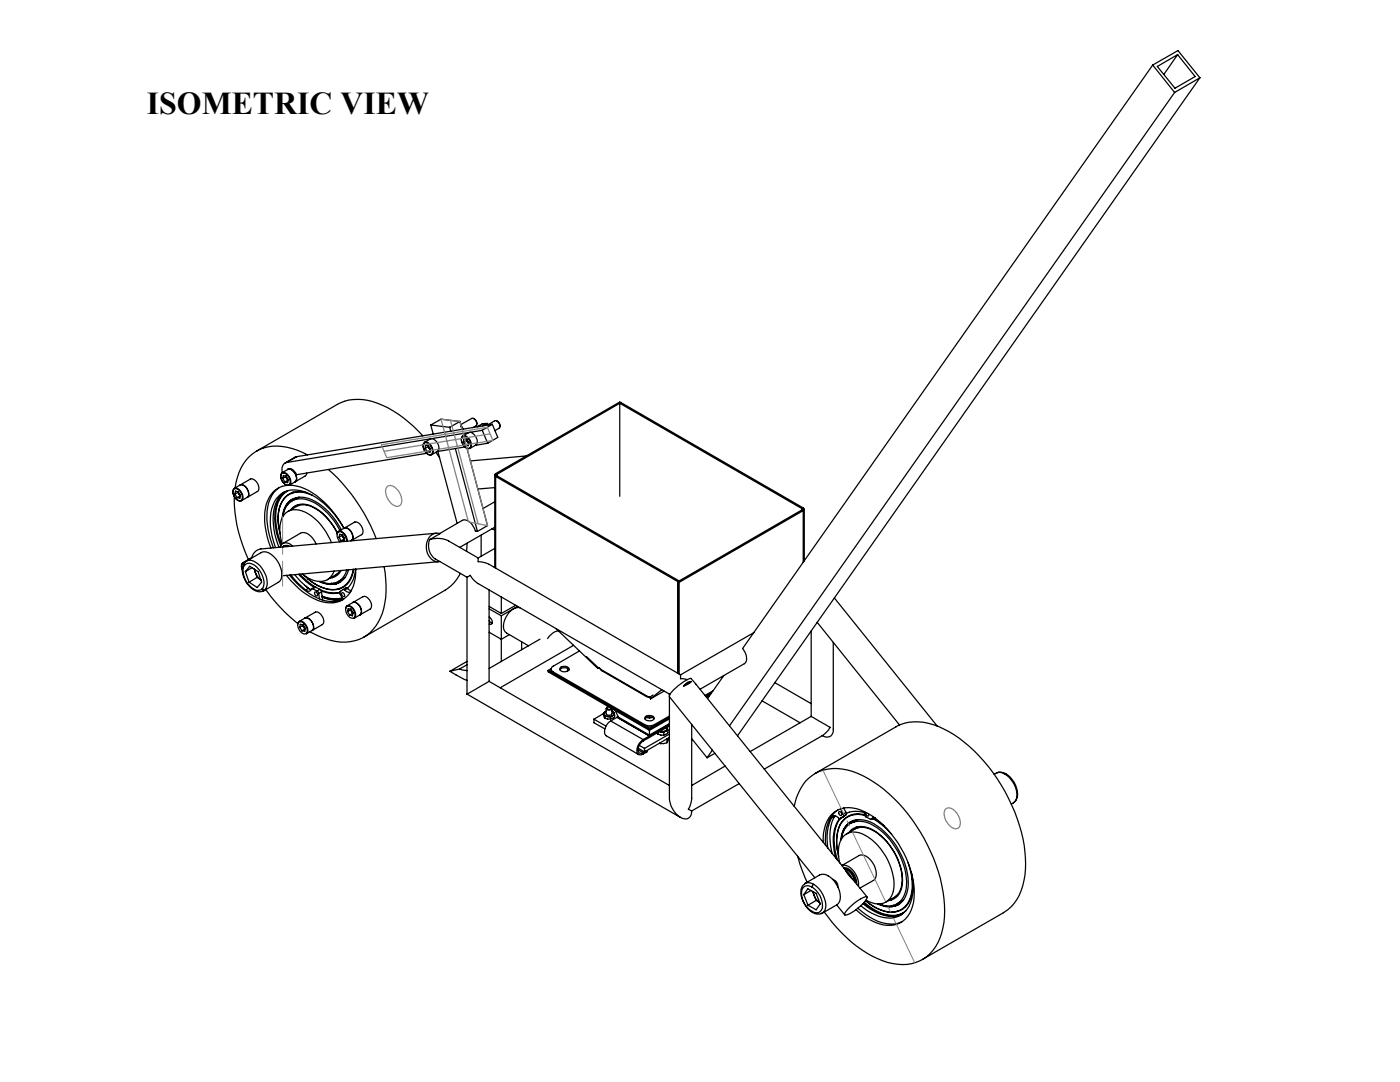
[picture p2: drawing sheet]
<svg xmlns="http://www.w3.org/2000/svg" width="279mm" height="216mm" viewBox="0 0 279 216" stroke-linecap="round" stroke-linejoin="round" font-family="sans-serif">
<defs><g id="words">
<text font-size="6.3" x="29.3" y="22.7">ISOMETRIC VIEW</text>
</g></defs>
<g fill="none" stroke="#000" stroke-width=".25">
<path d="M230 13l-81.8 116.4a2.3 2.3 0 0 1 .4 3l-8.9 5.1M230 13l4.4 5.5M230 13l5.1-2.9 4.4 5.4M231 13.3l4-2.4 3.5 4.4-4 2.3zM234.4 18.5l-88.8 126.3M235 10.9l-2.7 4M239.5 15.5l-5.1 3M239.5 15.5l-92.3 131.3M46.7 97.5a1.64 1.64 0 0 1 1.6 2.2 .91 .91 0 0 1-1.5-.4l-.3-.7a.9 .9 0 0 1 .2-1.1zM46.8 97.4a1.68 1.68 0 0 0 1.1 2.6l.3-.1M46.8 99.1a27.4 27.4 0 0 0 2.8 12.6M46.8 97.4a1.69 1.69 0 0 1 1.7 1.9l-.3 .6"/>
<path d="M46.9 98.6l.1-.6 .6 .1 .4 .7-.1 .6-.6-.1M46.9 98.6l.4 .7M47.5 98.2v-.1l.2 .5M47.5 98.2l-.6 .4M47.5 98.2l.2 .4M47.7 98.6l.3 .3M47.7 98.6l.2 .4M47.9 99l-.6 .3M47.9 99h.1M47.9 96.8a1.69 1.69 0 0 1 1.6 2.3l-.1 .1M47.9 96.8a1.67 1.67 0 0 1 1.5 2.4M47.9 96.8l2.1-1.2a1.7 1.7 0 0 1 1.5 2.3l-2.1 1.3"/>
<path d="M47.9 96.8l-1.1 .6M49.4 99.2l-1.2 .7M55.7 97.3a7 7 0 0 0-2.4 6.5l.2 2 1.1 3.5M56.1 94.6l.2-.2a1.57 1.57 0 0 1 1.5 2.2 .65 .65 0 0 1-.6 .3 .65 .65 0 0 1-.5-.5 1.76 1.76 0 0 1-.6-1.8zM56.3 94.3a1.64 1.64 0 0 0 1.4 2.5M56.3 94.3a1.7 1.7 0 0 1 1.6 2.4l-.2 .1M56.4 95.5l.2-.6 .5 .1 .4 .7-.1 .6-.6-.1M56.4 95.5l.4 .7M56.8 98.2a6.1 6.1 0 0 0-2.3 5.6l.4 2.8 .8 2.6M57 95.1l-.6 .4M57 95.1l.3 .4M57 95v.1"/>
<path d="M57.1 95l.2 .5M57.2 92.3a1.5 1.5 0 0 0-.9 2M57.3 95.5l.2 .3M57.3 98a5.7 5.7 0 0 0-2.3 5.5l.1 .9a14.4 14.4 0 0 0 1.1 4.3M57.3 96.8a5 5 0 0 0-4.3 4.6 14.9 14.9 0 0 0 1 8M57.5 93.7a1.6 1.6 0 0 1 1.7 1.7l-.3 .7M57.5 93.7v-.1a1.8 1.8 0 0 1 1.7 2l-.3 .5M57.5 93.7l-1.2 .6M57.5 95.8l-.7 .4M57.5 95.8h.1M57.5 97.9a5.1 5.1 0 0 0-2.6 4.8v1.8a14.7 14.7 0 0 0 1.1 4.4M57.7 96.8a10.2 10.2 0 0 1 7 3.4l2.2 2.4 1.8 2.8a16.1 16.1 0 0 0-8-7.3 4.6 4.6 0 0 0-6.5 3.4 12.8 12.8 0 0 0 .8 7.8"/>
<path d="M57.7 93.5l-.2 .2M58.3 99.6a4.2 4.2 0 0 0-1.9 3.4M58.5 98.2a5.1 5.1 0 0 1 2.6 .1M58.5 98.2a4.9 4.9 0 0 0-3 5l.2 2.3M58.5 98.3a5.5 5.5 0 0 1 3.8 .5M58.5 98.3a4.8 4.8 0 0 0-3 4.9l.1 1.8 .3 1.6M58.5 98.2v.1M58.9 96.1l-1.2 .7M58.9 99.7a3.9 3.9 0 0 0-2.5 3.4M58.9 99.7a6.4 6.4 0 0 1 5.9 2.1l1.9 2.1 1.2 2M59.2 91.1l-2.3 1.3M59.2 91.1l-2 1.2"/>
<path d="M59.6 99.2l-1.3 .7M59.8 99.2l-.9 .5M61.2 94.4l-.3 .6-2 1.1M61.3 90.8a11.6 11.6 0 0 0-8.7-1.4 8.6 8.6 0 0 0-5.5 6.9l-.2 1.1M65.5 93.7a35.8 35.8 0 0 1 9.6 13.8M84.4 87a22.1 22.1 0 0 0-11.1-7.1 8.8 8.8 0 0 0-6 .8l-16.1 9.3M84.7 88.4a1.45 1.45 0 0 1 1.6 1.5 .66 .66 0 0 1-.3 .8 .66 .66 0 0 1-.9-.3l-.6-.9a.87 .87 0 0 1 .2-1.1zM84.7 88.3a1.7 1.7 0 0 0 1.2 2.5l.2-.1M84.7 88.3l1.2-.7a1.68 1.68 0 0 1 1.6 2.2l-1.4 .9M84.7 88.3a1.53 1.53 0 0 1 1.7 1.4 .89 .89 0 0 1-.3 1M84.8 89.5l.1-.6h.5l.5 .7-.1 .6-.5-.1M84.8 89.5l.5 .6"/>
<path d="M85.2 90.5l-26 4.2-.4-.6a.9 .9 0 0 0-1.4-.4M85.4 89.1l.1-.2 .2 .6M85.4 89.1l-.6 .4M85.4 89.1l.3 .4M85.7 89.5l.2 .2M85.7 89.5l.2 .3M85.9 89.8l-.6 .3M86 84.8l.5 1.8M86 84.8l3.7 .5M87 90.2l.7 1.1M87.4 90.1l3.8 14.3M89.7 85.3l.3 .7"/>
<path d="M90.9 89.5l4.4 16.5M91.8 84.1l-2.1 1.2M91.8 84.1l.4 1.6M91.8 84.1l-3.8-.5-2 1.2M91.9 84.7l2.2-1.2a.99 .99 0 0 1 .9 1.5l-.6 .3M92 84.9l.4 .8M92 85l.5 .7M92.3 87.1a1.54 1.54 0 0 1 1.7 1.9 .63 .63 0 0 1-.5 .5 .63 .63 0 0 1-.7-.3l-.5-.6a1.25 1.25 0 0 1 0-1.5zM92.4 87h-.1a1.86 1.86 0 0 0 1.3 2.5h.2M92.4 87l1.1-.7a1.47 1.47 0 0 1 1.7 1.3 1.01 1.01 0 0 1-.2 1.2l-1.2 .7M92.4 87a1.63 1.63 0 0 1 1.7 1.8l-.3 .7M92.5 88.2l.1-.6h.5l.5 .7-.1 .6h-.5"/>
<path d="M92.5 88.2l.5 .7M92.8 89.2l-5.6 .9M93.1 87.9v-.2l.2 .5M93.1 87.9l-.6 .3M93.1 87.9l.2 .3M93.2 89.5l4.1 15.4-2 1.1M93.3 88.2l.3 .2M93.3 88.2l.3 .3M93.5 88.5l-.5 .4M94.5 83.5l.6 .5 .1 .6M95.4 85.1h.3M95.4 85.1l-.1 .1"/>
<path d="M96.2 85.9l-39 6.4M96.2 85.9l1.1 2.5M96.6 84.6h.1M97 84.5l-.4 .1M97.2 84.5l.3 .3M97.2 84.5l-.9 .5M97.2 84.5l-1 .1-.8 .5M97.3 84.6l.2 .2M97.3 88.4l-2.4 .5M97.4 84.7l1.3-.7a.98 .98 0 0 1 .9 1.4l-.8 .5M98.2 84.7l-2 1.2M98.2 84.7l-39 6.4"/>
<path d="M98.2 84.7l1.1 2.6-2 1.1M98.7 94.8v18.4h-.1M98.7 97.3l-3.3 .3M98.9 94.5a.31 .31 0 0 0-.2 .3 .31 .31 0 0 0 .2 .3M98.9 95.1l36.4 21M98.9 94.5l.3 .2M98.9 95.1v18.3M99.2 84l.5 .5 .1 .6M99.2 94.7l-.1 .1 .1 .1M99.2 94.9l36.3 21-.2 .2M99.2 94.9l-.3 .2M99.2 94.7v.2"/>
<path d="M105 91l-11.1 1M123.7 80.5l36.4 21M123.7 80.5v18.5M123.9 80.3l-.2-.1-24.8 14.3M123.9 80.3l-24.7 14.4M123.9 80.3l-.2 .2M123.9 80.3l36.4 21.1M48.5 112.3l-.3 .4M48.7 112.3a.88 .88 0 0 0-.3 1.5M48.8 112.7a1.68 1.68 0 0 1 2.5 .5 3.7 3.7 0 0 1 1.1 4.2M48.8 112.7a3.8 3.8 0 0 0 2.1 5l.7 .1 .8-.4M48.8 112.2l-.3 .1"/>
<path d="M48.8 112.3v.4M49 114.1l.8-1.1 1.7 1.1 .7 2.1-.9 1-1.6-1M49 114.1l.7 2.1M49.2 112a2.78 2.78 0 0 0-.4 3.5 3.8 3.8 0 0 0 3.3 2.6l.5-.2M49.2 112l-.3 .2M49.2 112a2.6 2.6 0 0 1 3 1.3 4 4 0 0 1 .8 4.3M49.2 111.9l2.9-1.6a2.16 2.16 0 0 1 2.7 .9 4.7 4.7 0 0 1 1.3 4.4l-.5 .6-3 1.7M49.2 111.9v.1M49.6 111.6l.3-.1zM49.6 111.6l-1.1 .7M50.2 111.3l-.6 .3M50.3 113.3l-1.3 .8"/>
<path d="M50.7 113.6l.2 .6M50.8 113.6l.1 .6M50.9 114.2l.7 1.1 .5 .4-.8-.5M50.9 114.2l.4 1M51.3 115.2l-1.6 1M52.4 117.4l.3 .3 .3-.1M52.6 117.9h-.1M53 117.6l-.4 .3M53.1 117.7a31.9 31.9 0 0 0 6.3 6.7l.3-.4M56.3 103.3a3.8 3.8 0 0 1 4.5-4 12 12 0 0 1 7.3 6.4M56.4 108.4l3.6-2a2.2 2.2 0 0 1 2.6 1.3l.5 .8M56.6 102.4l-.1 .3"/>
<path d="M56.6 109a1 1 0 0 1 1.2 0M56.8 108.9l-.1 .1M57.1 114.8a13.6 13.6 0 0 0 8 5.4 5 5 0 0 0 5.8-4.8l.1-1.8-.1 .5a5.4 5.4 0 0 1-1.6 3.3M57.3 109l-1 .1M57.3 100.6l.1 .2M57.4 109l-.5-.1-.5 .2M57.4 100.4l.2 .1M57.8 114.8a13.3 13.3 0 0 0 7.7 5.2 5.2 5.2 0 0 0 3.1-.4M58 114.7l1.5 1.7 1.5 1.3M58.4 109a1.36 1.36 0 0 0-1.3-.7 1.36 1.36 0 0 0-1.2 .9M58.8 114.7l1.2 1.4 1.6 1.3M59.4 100.7l.4 .1-2.3 1.3"/>
<path d="M59.4 100.7a5.4 5.4 0 0 1 4.9 1.7l1.2 1.2 1.8 2.7M59.4 100.7a2.64 2.64 0 0 0-1.4 1.1M59.6 114.6l1.6 1.6 1.5 1M59.7 100.9a4.7 4.7 0 0 1 4.2 1.2l2.1 2.2 1.3 2.1M59.8 114.5l1.6 1.6 1.6 1.1M60.6 114.8a8.5 8.5 0 0 0 6.4 2.8l.6-.1M60.9 116.8l.9 .7M61 117.7h.1M61.4 115.5a7.6 7.6 0 0 0 6.3 2M61.6 117.4l.5 .3M61.6 117.4l-.6 .3M62.4 117.5h-.2a.64 .64 0 0 1-.6 .5 .64 .64 0 0 1-.6-.3"/>
<path d="M62.4 117.5l.9 .4M62.8 118.1a.46 .46 0 0 1 .5 .3 .46 .46 0 0 1-.1 .5l-.3-.2zM63 117.2l.9 .4M63 117.2l-.2-.1-.6 .4M63 117.2l-.6 .3M63.3 117.9l.3 .5M63.6 118.4l.1 1.1M63.6 116l.3 .1a4.9 4.9 0 0 0 3.2 .4M63.9 117.6l.3 .5M63.9 117.6l-.6 .3M64 117.7a6 6 0 0 0 3.8 .5M64 116.1a4.9 4.9 0 0 0 3.2 .3"/>
<path d="M64.1 117.9l.2 .1a5.5 5.5 0 0 0 3.5 .3M64.2 118.1l-.6 .3M64.2 118.1l.2 1.6M64.3 119l.4 .1a6.3 6.3 0 0 0 3.6 .2M64.3 119.1l1.6 .4 1.5 .1M64.3 119.1a6.4 6.4 0 0 0 4.1 .4M64.3 119.2h.2a5.8 5.8 0 0 0 3.9 .3M64.3 116.2l.3 .1M66.1 108.3a10.4 10.4 0 0 0-6.4-6.5 3.1 3.1 0 0 0-3.8 3.2v1.4l.4 2.1M66.2 116.3l.1 .2M66.4 115.1v.2M66.4 115.3l-.6 .1"/>
<path d="M66.5 116.4v.2M66.7 113.9a3.1 3.1 0 0 1-4.5 1.8l-1.9-1.2M67.2 116.4l-.1 .1M67.6 106l-.3 .5M67.6 106a1.76 1.76 0 0 1 1.7 2M67.6 117.5h.1M67.7 107.2l.4 .7M67.9 118l-.1 .4 .6 1.2M67.9 116.1l-.7 .3M67.9 113.8l-.6 .7-2 1.2M68 118h-.1M68.1 113.8l-.1 .1a2.6 2.6 0 0 1-1.6 1.4"/>
<path d="M68.3 118.3a.45 .45 0 0 1 .4 .2 .45 .45 0 0 1-.1 .6l-.3-.3-.1-.3zM68.3 106.9l-.6 .3M68.3 106.9l.4 .7M68.3 106.7v.2M68.3 106.7l.2 .5 .3 .3M68.3 106.7l-.5-.1-.1 .6M68.3 106.7l.5 .7-.1 .6-.6-.1M68.4 117.7l-.5 .3M68.4 117.7l.4 .1M68.7 115.4h.1M68.7 107.6l-.6 .3M68.7 107.6h.1"/>
<path d="M68.7 105.4a1.69 1.69 0 0 1 1.6 2.3l-.2 .1M68.7 105.4a1.63 1.63 0 0 1 1.4 2.4M68.7 105.4l2-1.2a1.6 1.6 0 0 1 1.8 1.8l-.3 .7-2.1 1.1M68.7 105.4l-1.1 .6M68.8 115.3h.1M68.8 117.8a.84 .84 0 0 0 1.2 .2M68.8 115.3l-1.2 .7M69.1 108a1.57 1.57 0 0 0-1.5-1.8 1.39 1.39 0 0 0 .2 1.9M69.2 113.7a3.6 3.6 0 0 1-5.3 2.3M69.4 117.4l.7 .5M69.4 117.4l-.4-.1-.5 .4M69.4 117.4l-.6 .4"/>
<path d="M69.6 113.7l-.1 .2a3.6 3.6 0 0 1-2.4 2.6M70.1 107.8l-.1 .1M70.5 113.6a4.3 4.3 0 0 1-2.9 3.9M70.6 113.6a4.5 4.5 0 0 1-2.9 3.9M76.7 113.1a17.9 17.9 0 0 1-.8 10.2 7.8 7.8 0 0 1-9.8 4.5l-2-.7-2.2-1.1M85.8 107.7a3.2 3.2 0 0 0 1.1 3.8l6.3 3.7M85.8 107.7a5 5 0 0 1 3.7 .2l5.9 3.4M85.8 107.7l2-1.2a2.24 2.24 0 0 0-2.7 2.3 2.85 2.85 0 0 0 2.3 3.3l.4-.1M87.1 106.4l-35.2 3.1a2.38 2.38 0 0 0-1.7 1.9M87.6 112.1l-31.4 2.8M91.9 114.4a7.9 7.9 0 0 1-3.1 3.4l-16.2 9.3M93.2 108.4l-.1 1.6"/>
<path d="M93.2 115.2l.6-.4 .7 .9 .8 .7 38.3 22.1M93.2 115.2v23.3M95.3 106l-.4-.1a2.75 2.75 0 0 0-2.3-2.2l-4.9 2.8M95.4 111.3v.8l1.1 .1 1.1 .4 38.2 22.1M96 106.8v4.2M97.6 117.7v18.3M98.2 105.5l.5 .3M98.7 109.4l-3.3 1.9M98.7 100.1l-2.3 1.4M98.7 105.2l-6.9 4M100 119.1v3.3M135.3 116.1v18.3"/>
<path d="M135.3 116.1l.2 .1M135.5 116.2v18.3M160.1 101.5l.1 .1-.1 .1M160.1 101.7l-24.8 14.4M160.1 101.7l.2 .2M160.1 101.5v.2M160.3 101.4a.27 .27 0 0 1 .2 .2 .27 .27 0 0 1-.2 .3M160.3 101.9l-24.8 14.3M160.3 101.4l-.2 .1M160.3 101.9v10.3M160.5 101.6v10.3M166.5 119.3l20.5 25.6"/>
<path d="M59.7 124.1l.2-.1a1.84 1.84 0 0 1 1.3 2.3 .91 .91 0 0 1-1.4-.5l-.2-.3a1.09 1.09 0 0 1 .1-1.4zM59.7 124a1.69 1.69 0 0 1 1.8 1.9l-.4 .6 1.2-.7M59.8 125.2l.1-.6 .6 .1 .4 .7-.1 .6-.5-.1M59.8 125.2l.5 .7M60.4 124.8l-.6 .4M60.4 124.7v.1M60.4 124.8l.5 .7M60.5 124.7l.4 .8M60.9 123.3a1.6 1.6 0 0 1 1.7 1.8v.3l-.3 .4M60.9 123.3a1.7 1.7 0 0 1 1.5 2.5h-.1M60.9 123.3l2-1.1a1.54 1.54 0 0 1 1.7 1.4 .86 .86 0 0 1-.3 1l-2 1.2M60.9 123.3l-1.2 .7"/>
<path d="M60.9 125.5l-.6 .4M60.9 125.5h.1M69.1 121.1l.2-.1a1.57 1.57 0 0 1 1.5 2.1 .71 .71 0 0 1-1.2-.1l-.6-1zM69.3 120.9l-.3 .4M69.3 120.9a1.64 1.64 0 0 1 1.4 2.5l1.1-.7M69.4 122l.4 .7M70 121.7l-.6 .3M70 121.7l.2 .3M70 121.6v.1M70 121.6l.2 .4M70 121.6l-.5-.1-.1 .5M70 121.6l.5 .7-.2 .6-.5-.2"/>
<path d="M70.2 122l.2 .3M70.2 122l.2 .4M70.4 122.4l-.6 .3M70.4 122.4h.1M70.4 120.2a1.62 1.62 0 0 1 1.4 2.5M70.4 120.2a1.47 1.47 0 0 1 1.7 1.3 .95 .95 0 0 1-.3 1.2M70.4 120.2l2-1.1a1.6 1.6 0 0 1 1.8 1.7l-.3 .7-2.1 1.2M70.4 120.2l-1.1 .7M89.8 133.9l3.4 1.9M91.7 133.5l1.5 .3M91.7 133.5l-1.9 .4M93.2 138.5l42.6 24.6"/>
<path d="M93.2 132.6l-1.5 .9M93.2 132l-3.4 1.9M97.6 136l-4.4 2.5M97.6 123.1l.5 .5 .1 .6-.1 .3h-.5M97.6 123.9l.6 .5M97.6 136l36 20.7M97.6 121l2.4 1.4M97.6 121.5l2.4 1.4M97.6 126.2l2.4 1.4 1.6-1M100 122.9v9.1M102.9 120.8l-2.9 1.6M103.3 121l-3.3 1.9"/>
<path d="M103.8 121.3a3.2 3.2 0 0 0-3.2 2.7l-.1 .5a1.57 1.57 0 0 0 .6 1.8l4.4 2.6M104.1 128.1v1.5M107.8 127.5l-10.2 5.9M109.4 133.8v.3l20.2 11.6 4-2.3M109.4 133.8l20.2 11.7M110 133.5v.4l.4 .5v-.3M110 133.5l-.6 .3M110.4 134.1l18.2 10.5M111 125.5l8.3 7.9 .2-.1M111.4 125.9l-.9 .3-1.2 1.2M111.8 133.3a1.15 1.15 0 0 1 1.8 .2 1.03 1.03 0 0 1-1 .6 1.03 1.03 0 0 1-.9-.7zM113.4 133.5l-.2 .4 .4-.3a1.24 1.24 0 0 0-1.9 0"/>
<path d="M114.5 128.8l-14.7 8.4M115.6 129.9l-5.2 3a.61 .61 0 0 0-.4 .6 .61 .61 0 0 0 .4 .6M117.1 131l2.4 2.3 10.1 5.9M119.4 133.2l.1 .1M119.5 133.3h.1M119.9 133.5l.2 .3 8.9 5.2 .6 .1M119.9 133.6h.1M129.6 139.2l.2 .3M129.8 139.1l-.2 .1M130.3 138.7l-.7 .5M132.1 137.6l-2.3 1.9M132.5 137.9l-2.7 1.6"/>
<path d="M133.6 139a3.6 3.6 0 0 1 1.8-2.2l2.3-1.4h.2l.4 .4 30.3 37.7M133.6 139v20.3a4.7 4.7 0 0 0 2.9 4.1 1.3 1.3 0 0 0 1.5-1.6M133.6 139l29 36.2M133.6 138.5v.2M133.8 138.4l-.2 .1M135.7 134.6l.2 .1M135.8 134.7v.7l1.4 .2M137.9 136l-.7 .6-.8 .3M137.9 136a1.66 1.66 0 0 0-1.5 .9M137.9 136l-1.5 .9M141.6 138.8l-.6 .3M142 138.3l-1.1 .7"/>
<path d="M142.3 137.9l-1.6 .8M144.4 134.8l-3.2 4.6M150.5 126.2l-14.7 8.5M152.1 139.8l7.6 4.4M154.6 136.2l7.3 4.2M161.9 125.9v17M163.1 124.2l16.4 20.5M166.3 128.2v17.3a1.33 1.33 0 0 1-.6 1.5 1.33 1.33 0 0 1-1.6-.2M118.5 143.5l2.4 1.4M118.5 143.5v.7l2.2 1.3M120.4 142.3l.3 1M120.4 142.3l.2 .3"/>
<path d="M120.4 142.4l-1.9 1.1M120.6 142.6l.7 .4M120.6 142.6l.1 .3M120.7 143.3l1.1 .2M120.7 142.9l.6 .1M120.7 142.9v.4M120.8 142l-.2 .2v.4M120.8 142l.2-.1zM120.8 142l-.4 .3M121.2 141.1l-.2 .3a.69 .69 0 0 0 1.1 0v1a.69 .69 0 0 1-1.1 0v-1M121.3 143l.5 .1M121.5 141l-.4 .2a.47 .47 0 0 0 .4 .4 .47 .47 0 0 0 .5-.3"/>
<path d="M121.8 143.1v.4M121.9 143.9a2.34 2.34 0 0 0-1 2.8l6.6 3.9M121.9 143.9l6.4 3.7M122.1 141.9l.3 .1 .1 .2zM122.1 141.4h.1M122.3 142.8l-1 .2M122.3 142.8l-.5 .3M122.5 142.2l.1 .3-.3 .3M122.5 142.2l.2 .5M122.7 142.7a.74 .74 0 0 1-.9 .8M122.7 142.7l-.4 .1M122.8 141.8l.6 1.3 6.2 3.6"/>
<path d="M123.2 143.1l6.4 3.8M123.2 143.1l-1.3 .8M123.4 143l-.2 .1M127.3 149.6l1 .6M127.4 149.3l1.2 .7M127.6 148.7l1 .6M128.3 147.6a2.4 2.4 0 0 0-1 2.9 .82 .82 0 0 0 1 0M128.3 147.8a1.83 1.83 0 0 0-.7 2.4l.5 .1 .2-.1M128.3 147.6v.2M128.3 150.2v.3M128.3 150.2l.8-.4v.2l-.8 .5M128.6 144.6a2.17 2.17 0 0 0 2 0"/>
<path d="M128.6 144.6a.62 .62 0 0 0 .7 .5h.6l.7-.2M128.6 149.3v.7M128.7 143.4a1.27 1.27 0 0 1 1.8 0M128.8 143.1a1.21 1.21 0 0 1 1.8 .2 1.09 1.09 0 0 1-1.9 .1zM129 143.2l.6 .1 .6-.1M129.6 146.9l-1.3 .7M129.6 143.1v.2M129.6 145.5v1.2M129.6 146.9v.2M129.6 147.1l-1.3 .7M130.6 144.9l3-1.7-4 2.3M130.6 144.6v.3"/>
<path d="M131.2 146.2l.1 .3M131.3 146.5l1.2 .2M131.3 146.1v.4M131.6 146h.3M131.6 148.3l.2 .1M131.8 148.2v.2M131.9 146l.6 .1M132.5 146.1v.6M132.9 145.9l-1 .1M132.9 145.2v.2M132.9 145.9l-.4 .2M133 147.5l.1 .7"/>
<path d="M133.1 145.1v.1a.92 .92 0 0 1-1.4 .7M133.1 148.2l-1.3 .2M133.2 145.4l-.1 .2-.2 .3M133.2 145.4l.1 .3M133.3 145.7v.5l-.8 .5M133.3 145.7l-.4 .2M133.4 147.2l-.3 1M133.6 147.1l-5 2.9M133.6 146.5l-5 2.8M133.6 144.4l-4 2.3M133.6 144.5l-4 2.4M133.6 144.8l-4 2.3"/>
<path d="M133.6 142.9l-3 1.7M138 144.5v14.9l-.2 1-.4 1.1 .6 .3M138 147.4l3.1 3.8M142.2 149.7l-1.1 1.5M142.7 150.3l-1.6 .9M144.7 152.9l-6.7 3.8M147.5 156.4l-9.5 5.4M161.9 142.9l3.8 2.2-.7 1-.9 .7M161.9 142.9l-12.2 7.1M162.7 154.3l16.1-9.3a9.8 9.8 0 0 1 9.5 .5 29.7 29.7 0 0 1 12.3 12.5 28.9 28.9 0 0 1 3.9 16.7 9.4 9.4 0 0 1-4.3 7.4l-16.1 9.4M164.1 146.8l-11.6 6.7M198.9 154.2a1.89 1.89 0 0 1 1.8 .2"/>
<path d="M200.5 154.4a1.61 1.61 0 0 0-2.1 .1M200.5 154.4a4.9 4.9 0 0 1 2.3 5.1l-.6 .7M200.7 154.4a4.7 4.7 0 0 1 2.3 4.8l-.3 .5-.5 .5M200.7 154.4h-.2M158.5 160.9a8.7 8.7 0 0 1 5.9-7.3 12.2 12.2 0 0 1 9.8 2.4 33.8 33.8 0 0 1 14.3 24.6 12.5 12.5 0 0 1-2.9 9.7 8.2 8.2 0 0 1-8.4 1.8 24.4 24.4 0 0 1-12.1-9.3l-.6-.8M159.2 170.9l.5 1.6 1.4 3.5M160.4 178.5l.8-1.2 1.7 1 .8 2.1-.8 1.1-1.6-.9M160.4 178.5l.9 2.1M160.5 176.4a2.37 2.37 0 0 0-.5 2.8l.2 .5a4.9 4.9 0 0 0 2 2.4M160.7 176.3l3-1.8a3.3 3.3 0 0 1 3.4 2.3 2.95 2.95 0 0 1-.1 3.8M160.7 176.3l.1-.1a1.78 1.78 0 0 1 1.6 .3M160.7 176.3h-.1"/>
<path d="M160.7 176.3l-.1 .1M161.9 177.7l-1.5 .8M162.1 177a4.5 4.5 0 0 1 2 4.2 1.24 1.24 0 0 1-2 .7M162.1 177a1.29 1.29 0 0 0-1.5-.1 1.29 1.29 0 0 0-.7 1.3 4.5 4.5 0 0 0 2.2 3.7M162.1 177.9l.4 .7M162.3 177.9l.2 .7M162.4 176.5l-.3 .5M162.4 176.5a5.1 5.1 0 0 1 2.3 5l-.6 .7M162.5 178.6l.3 .7 .8 .8-.7-.4M162.5 178.6l.4 1.1M162.9 179.7l-1.6 .9M164.3 168.1a6.7 6.7 0 0 1 2.5-6.2 5.7 5.7 0 0 1 5.7 .1 19.8 19.8 0 0 1 9.5 12.3 10.2 10.2 0 0 1-.8 8.5 5.1 5.1 0 0 1-6.5 1.2 11.7 11.7 0 0 1-3.9-2.5"/>
<path d="M166.1 163a1.22 1.22 0 0 1 1.5 .4l.1-.1M166.1 163h.1M166.1 163a9.4 9.4 0 0 0-.9 6.3M166.2 175.5a1.41 1.41 0 0 1 1 1.6M166.3 163.3l.3-.5a10.3 10.3 0 0 0-.5 7.5M166.5 162.8l-.4 .2M167.2 161.6a6.2 6.2 0 0 0-2.5 5.2l.1 1.9M167.4 162a.46 .46 0 0 1 .5 .2 .46 .46 0 0 1-.1 .5l-.3-.2zM167.6 163.4a7.1 7.1 0 0 0-1.2 5.5l.4 2.3M167.6 172.2a6 6 0 0 1 .8-5.4 3.4 3.4 0 0 1 4.3-.1 12 12 0 0 1 5.7 10.4 3.2 3.2 0 0 1-5 2.8l-.6-.3M167.7 163.3a8.7 8.7 0 0 0-.8 7.4l.2 .9M167.7 161.4l.6 1.1"/>
<path d="M167.8 167.7a4 4 0 0 1 3.2-4.2 7.1 7.1 0 0 1 5.5 2.4 14.2 14.2 0 0 1 4.7 11.6 3.8 3.8 0 0 1-2.6 3.3M168 166.7v.3M168.3 162.5l.1 .2-.1 .2M168.3 162.9l-.6 .4M168.3 163l-.6 .3M168.4 173.2a2.69 2.69 0 0 1 2.5 2.3l.1 .9M168.4 161.3l.4 .8M168.5 173.3a3.2 3.2 0 0 1 2.2 2.8M168.5 173.4a3.1 3.1 0 0 1 2.1 2.6M168.6 173.5l.6 .9 3.8 4.6M168.7 162.7l-.4 .3M168.8 173.8l.7 .6 .6 .9"/>
<path d="M168.8 162.1l.1 .4-.6 .4M168.8 162.1l-.5 .4M168.9 174l1 1.2M169.9 162.7a4.6 4.6 0 0 1 2.7 0M169.9 162.7a4.4 4.4 0 0 0-2.9 4.1 10.7 10.7 0 0 0 .4 4.1M170 162.6a4.5 4.5 0 0 0-3 4.1v1.7l.1 1.5M170 162.6a4.4 4.4 0 0 1 2.5 0M170 162.6l-.1 .1M170.1 163.8l.3 .1M170.1 164.1l-.3-.2a4.4 4.4 0 0 0-1.9 3.5M170.4 164a5.9 5.9 0 0 1 5.2 1.6 14.1 14.1 0 0 1 5.2 11.8 3.7 3.7 0 0 1-5.4 3M170.4 164a3.8 3.8 0 0 0-2.5 3.5"/>
<path d="M170.9 165a5.8 5.8 0 0 1 5.5 2.3 11.8 11.8 0 0 1 3.6 9.9 3.1 3.1 0 0 1-2.1 2.4M170.9 165l.3 .2M170.9 165a2.74 2.74 0 0 0-1.5 1.1M171 163.5l-1.2 .8M171.2 165.2a5.2 5.2 0 0 1 4.7 1.7 11.8 11.8 0 0 1 4.1 9.7l-.2 .6a3.2 3.2 0 0 1-1.3 1.8l-1.7 1M171.2 165.2l-2.3 1.2M171.2 163.5l-.8 .5M171.3 176.8a4 4 0 0 0-2.8-4.2l-.5 .1 3.4-2a2.42 2.42 0 0 1 2.8 1.5 2.88 2.88 0 0 1 .2 3.4l-2.8 1.6M172.4 161.9l.1 .7a1.88 1.88 0 0 0 1.5 .8M172.5 162.1h-.3a5.2 5.2 0 0 0-3.3 .2M172.8 179.7a7.3 7.3 0 0 0 6.3 2.1M172.8 162.1a.44 .44 0 0 0 .1 .5 .44 .44 0 0 0 .5 .1l-.1-.3"/>
<path d="M172.9 179.8a7.9 7.9 0 0 0 5.6 2.2l.7-.1M174.2 163.3l2 1.5 1.7 1.7M174.3 163.3l2.1 1.5M174.3 163l-.3 .4M174.5 163.1l-.5 .3M174.5 163.2h.1M174.5 163.2l-.5 .3M177.8 179.4l.1 .2M177.9 179.6l-.6 .1M180.3 179.6l-1.3 .7M181.2 172.2a10.4 10.4 0 0 1 .2 7.6 3.7 3.7 0 0 1-2.3 2M181.9 174.2a9.4 9.4 0 0 1-.9 7.2 4.6 4.6 0 0 1-5.5 1.5l-2.4-1.1-1.3-1.1"/>
<path d="M182 174.9a7.3 7.3 0 0 1-1.3 6l-1 .7-.5 .3M202.2 160.2l-.4 .2M162.1 181.9l.1 .2M162.2 182.1a1.93 1.93 0 0 0 1.9 .1M164.1 182.2l-.3 .1M167 180.6l1.6 2M167 180.6l-2.9 1.6M169.4 181.2a7.3 7.3 0 0 1 3.5-2.3l.1 .1a3.9 3.9 0 0 1-1.7 2.2 4.6 4.6 0 0 1-2.7 1.4 1.35 1.35 0 0 1 .8-1.4zM171.2 181.2a10.8 10.8 0 0 0 7 3.2l1.3-.3 .5-.2M172.2 180.3a9 9 0 0 0 6.7 2.5l1.1-.3M172.3 180.2a9 9 0 0 0 6.3 2.5l.7-.1M172.5 180a8.8 8.8 0 0 0 6.3 2.6l.7-.1"/>
<path d="M175.1 180.4l.3 .1a4.7 4.7 0 0 0 3.2 .3M175.4 180.4h.1a4.9 4.9 0 0 0 3.2 .4M175.8 180.5l.2 .1M178.7 180.8h-.1M179.1 181.8l.1 .1M179.2 180.2v.4M179.4 180.5l-.7 .3M179.5 180.1l-.1 .3M179.5 182.5l-.2 .1M180.2 182.2l-.7 .3M180.8 181.7l-1.5 .9"/>
</g>
<path d="M76.1 88.8l21.2-3.5 1.1 2.6-21.2 3.4zM77.3 97.1a1.54 1.54 0 0 1 2.1 .7 2.5 2.5 0 0 1 .4 3 1.61 1.61 0 0 1-2.1-.8 2.56 2.56 0 0 1-.4-2.9zM88 83.6l3.8 .5 5.5 20.8-3.8-.8zM89.9 83.8l5.5 20.8M97.8 86.6l-21.2 3.5M188.7 161.5a1.46 1.46 0 0 1 2.1 .6 2.45 2.45 0 0 1 .5 3.1 1.83 1.83 0 0 1-2.4-1.2l-.5-1.5z" fill="none" stroke="#808080" stroke-width=".25"/>
<path d="M182.6 192.1l-18.4-38.4" fill="none" stroke="#808080" stroke-width=".2" stroke-dasharray="15.2 1.3 1.3 1.3" stroke-dashoffset="5.4" stroke-linecap="butt"/>
<path d="M56.4 103v14" fill="none" stroke="#808080" stroke-width=".2" stroke-dasharray="15.2 1.3 1.3 1.3" stroke-dashoffset="10.1" stroke-linecap="butt"/>
<use href="#words"/>
</svg>
